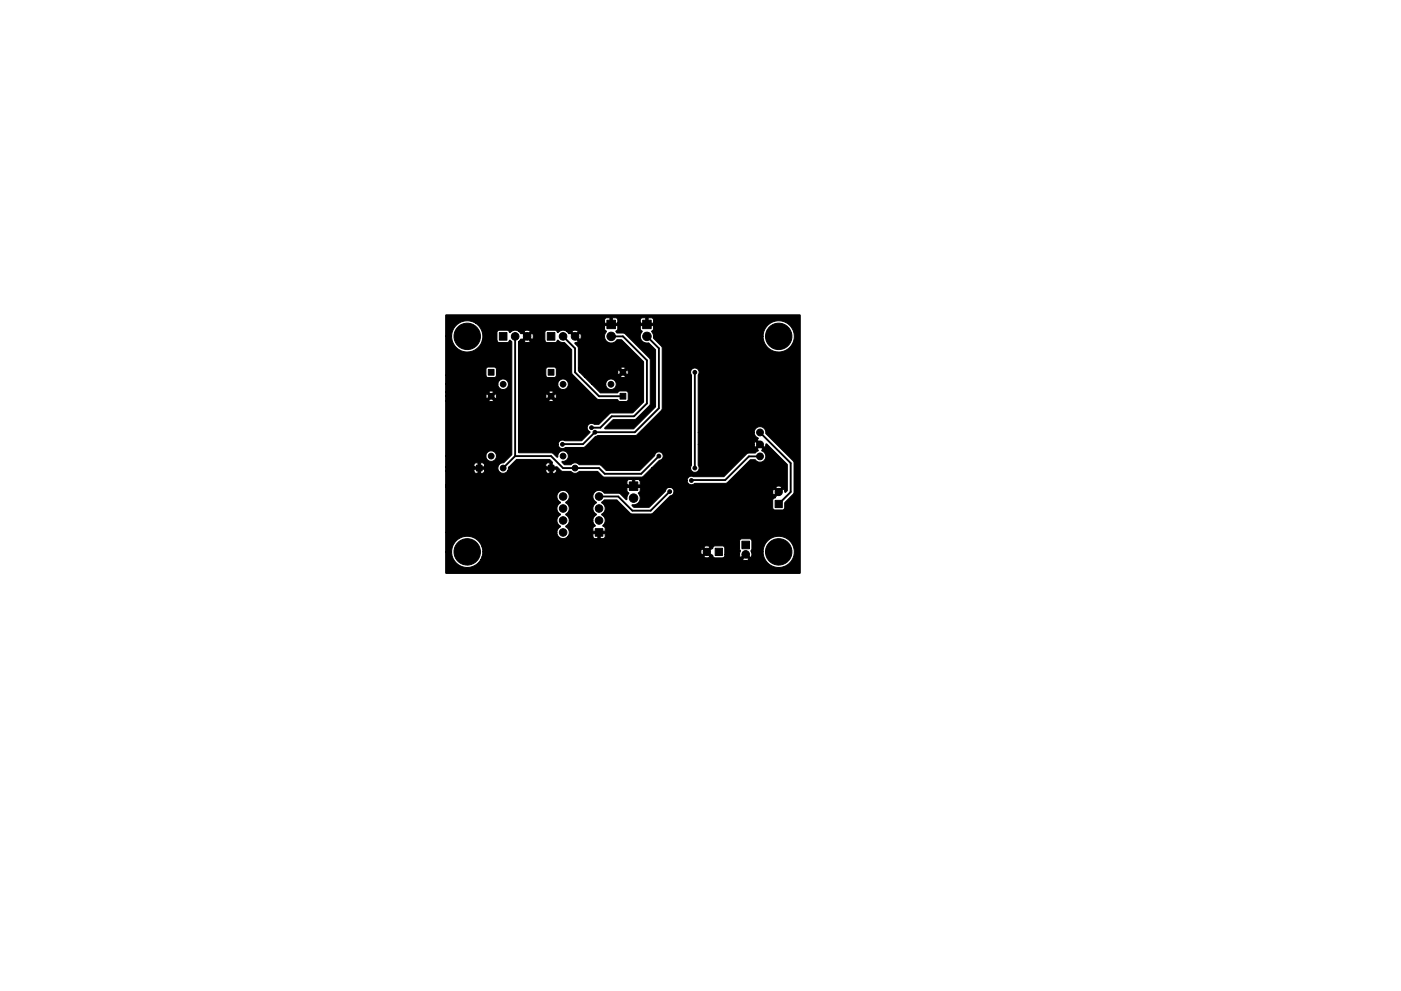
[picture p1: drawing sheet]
<svg xmlns="http://www.w3.org/2000/svg" width="297mm" height="210mm" viewBox="0 0 297 210" stroke-linecap="round" stroke-linejoin="round" font-family="sans-serif">
<g fill="#000" stroke="#000" stroke-width=".21">
<path d="M103.5 78.4h1.2v1.2h-1.2zM105.9 70.6h1.6v1.6h-1.6zM116 70.6h1.6v1.6h-1.6zM116.2 78.4h1.2v1.2h-1.2zM128.7 67.9h1.8v1.8h-1.8zM136.3 67.9h1.8v1.8h-1.8zM94.5 66.9l75-.1 .2 .1-.1 54.7-75 .1-.1-.2v-4.4h1.2a3.3 3.3 0 0 0 2.5 3.2 3.3 3.3 0 0 0 3.7-1.6h55.5a1.24 1.24 0 0 0 1.4 0l-.7-.7-.7 .7h-55.5l.3-.6 47 .1a1.2 1.2 0 0 0 1.3-.1l-.6-.6-.7 .6h-47l.2-1h46.2l.2 .7 .7-.7h.7l1.3 1.3h1.8l.3-.3 .1-.5h3.1l.2 .7 1.1-1 1.1 1 .2-.7-.1-.5h2.5a3.3 3.3 0 0 0 4.8 2.9 3.3 3.3 0 0 0 .4-5.6 3.3 3.3 0 0 0-5.2 2.3v.4h-2.5l.1-2.4-.4-.4h-1.8l-.3 .3-.1 1.9 .2 .4-.2 .7h-3.1v-1.4l-.5-.4-1.8 .1-.3 .5-.9 .7h-.7l-.7-.7-.2 .7h-46.2l-.2-1.1h47l.7 .7 .7-.7a1.23 1.23 0 0 0-1.4 0h-47l-.1-.3a3.3 3.3 0 0 0-3.7-1.8 3.3 3.3 0 0 0-2.7 3.2h-1.2v-4.1h23.6v.2a1.31 1.31 0 0 0 1 1 1.31 1.31 0 0 0 1.3-.4h5.3l.4 .5h1.8l.4-.3v-.8h-1v1.1h-.5l-.1-1.1h-1v.6h-5.3a1.41 1.41 0 0 0-.5-2.1l.6-.6 .2-.7h5l.1 .5 .4 .7-.4 .3-.1 .8h2.6v-.8l-.5-.3a1.48 1.48 0 0 0-.2-2.4 1.43 1.43 0 0 0 0-2.6l.6-.5h2.5l3.2 2.9 4.1 .1 .4-.2 3.7-3.7 .5-.2 .3-.6h20.9l.2 .7 .7-.7-.7-.7-.2 .7h-20.9a.92 .92 0 0 0-.8-1 .92 .92 0 0 0-1 .8l-3.5 3.4h-3.2l-.4-.4 .2-.1a1.47 1.47 0 0 0 1.4-.9 1.47 1.47 0 0 0-.3-1.6l.4-.4v-.8h-2.8v.8l.4 .4-.3 .6-.2 .8-1.5-1.3-3.2-.1a1.33 1.33 0 0 0-1.5-.5l-.2 .1a1.38 1.38 0 0 0 .1 2.4 1.43 1.43 0 0 0 0 2.6l-.6 .6-.2 .6h-5l-.2-.6-.5-.7a1.39 1.39 0 0 0 .7-1.3 1.39 1.39 0 0 0-.8-1.2 1.34 1.34 0 0 0 .6-1.9 1.34 1.34 0 0 0-2-.4 1.39 1.39 0 0 0 .3 2.3 1.43 1.43 0 0 0 0 2.6 1.43 1.43 0 0 0 0 2.5 1.61 1.61 0 0 0-.7 1.3h-23.6v-9.7h69.9l.7 .7 .7-.7a1.23 1.23 0 0 0-1.4 0h-69.9v-.4h41.2l-.1-1h10.1v.2a.95 .95 0 0 0 1.6 .5l6.7-.1 5-4.9h1.1a1.27 1.27 0 0 0 2.1-.1 1.27 1.27 0 0 0-.7-1.9l.3-.3-.7-.6-.6 .6 .3 .3-.7 .5-1.7 .1-5 4.9h-6.5a.91 .91 0 0 0-1.2 .8h-10.1l-.3-.2h-.7v1.2h-.5v-1.2l-1 .2-.2 1h-38.4v-2.9h6l.1 .3 .3 .1h1.4l.4-.4v-.4h-.8v.8h-.6v-.8h-.8v.4h-6v-1h8.2v-.6l-.4-.2h-.4v.8h-.6v-.8l-.7 .1-.1 .7h-6v-2.3h8.5v.2a1.12 1.12 0 0 0 1.6 .9 1.12 1.12 0 0 0 .4-1.8h-.1a1.12 1.12 0 0 0-1.2-.3 1.12 1.12 0 0 0-.7 1h-8.5v-11.7h9.1l.6 .2 .5-.2-.6-.6-.5 .6h-9.1v-1h8.5l.2 .7 .6-.6h.7l.6 .6 .2-.6-.2-.6-.6 .6h-.7l-.6-.6-.2 .5h-8.5v-.9h9.1l.5 .6 .6-.6-.6-.1-.5 .1h-9.1v-1.6h11.1v.2a1.12 1.12 0 0 0 1.7 .7 1.12 1.12 0 0 0-.1-1.9 1.12 1.12 0 0 0-1.6 1h-11.1v-1.9h8.5l.2 .4 .3 .1h1.4l.4-.4v-1.4l-.5-.4h-1.3l-.3 .1-.2 .3v1.3h-8.5v-8.2h1.2a3.3 3.3 0 0 0 2.9 3.3 3.3 3.3 0 0 0 3.7-2.5h3.1l.4 .5h1.7l.6-.5 .4 .3v23.9l-1.8 1.8a1.12 1.12 0 0 0-1 1.6 1.12 1.12 0 0 0 1.9 .2h8.1l.2 .3 .3 .1h1.4l.3-.4v-.4h-.8v.8h-.5v-.8h-.9v.4h-8.1l.4-1h8.6v-.8l-.7 .1-.2 .7h-7.7l1.6-1.5h6.9l.6 .6v1l1-.1 1.1 1h1.8l.6 .4h.4l.8-.4h3.9l1 1.1 .5 .1h7.9l2.1-1.9h8.2a.92 .92 0 0 0 1.3 .9 .92 .92 0 0 0 .3-1.5v-4.4h11.9l.2 .7 .7-.7-.7-.7-.2 .7h-11.9v-2.6h11.9l.3 .8 .6 .5-.3 .3 1.7 1.6 .2-.7h.2l4.3 4.4v5.5l-.4 .4-.4-.8-1.7 1.9-.4 .2-.2 .3v1.6l.2 .4 .3 .1 1.8-.1 .3-.3v-1.2l1.9-2v-6.5l-5.9-6.1a1.26 1.26 0 0 0-1.1-1.5 1.26 1.26 0 0 0-1.4 1.2h-11.9v-12.1a.96 .96 0 0 0-.2-1.4l-.4-.1a.94 .94 0 0 0-.9 .5 .94 .94 0 0 0 .1 1v19.1l-.2 .6h-8.2l1.6-1.6a.93 .93 0 0 0 .8-.9 .93 .93 0 0 0-.9-.9 .93 .93 0 0 0-.9 .8l-3.2 3.1h-7l-1.4-1.2h-4.4l-.8-.4-.6 .1-.4 .3h-1.3l-.6-.6 .9-.3 .5-.8a1.11 1.11 0 0 0-.8-1.2 1.2 1.2 0 0 0-1.5 1.3l-1-.8-.3-.1-6.9-.1-.1-1.7h8.4a.95 .95 0 0 0 .6 .8 .95 .95 0 0 0 1-.2h3.9l2.4-2.3 .5-.2h8.1l5.4-5.3 .2-.4v-12.8l-.2-.5-1.6-1.6v-.4h23.2a3.3 3.3 0 0 0 4.8 2.9 3.3 3.3 0 0 0 .4-5.7 3.3 3.3 0 0 0-5.2 2.4v.4h-23.2l-.4-1.1 .4-.5v-.7h-2.8v.7l.4 .5a1.48 1.48 0 0 0-.3 1.8 1.48 1.48 0 0 0 1.7 .7l1.4 1.5v12l-4.7 4.7h-6l-.1-.2 1.8-1.8 4.8-.1 2.9-2.8 .2-.5-.1-9.5-5.2-5.3-.5-.1-1.3-.1-.2-.3 .4-.5v-.7h-2.8v.7l.4 .5a1.46 1.46 0 0 0 .1 2.2 1.46 1.46 0 0 0 2.2-.4h.9l4.6 4.7 .1 8.4-2.4 2.4h-4.6l-2.5 2.4-1.1-.1a.95 .95 0 0 0-1.3 .5 .95 .95 0 0 0 .5 1.3l-1.8 1.8h-3.6a.91 .91 0 0 0-1.4 .8h-8.4v-9.3h6.4l.6 .2 .5-.2-.6-.6-.5 .6h-6.4v-1h5.8l.2 .7 .6-.6h.7l.6 .6 .2-.6-.2-.6-.6 .6h-.7l-.6-.6-.2 .5h-5.8v-.9h6.4l.5 .6 .6-.6-.6-.1-.5 .1h-6.4v-1.6h8.4v.2a1.12 1.12 0 0 0 1.7 .7 1.12 1.12 0 0 0-.1-1.9 1.12 1.12 0 0 0-1.6 1h-8.4v-1.9h5.8l.2 .4 .3 .1h1.4l.4-.4v-1.4l-.5-.4h-1.3l-.3 .1-.2 .3v1.3h-5.8v-7.1h1.1a1.27 1.27 0 0 0 1.5 0l-.2-.3h3.2l.4 .5h1.8l.6-.5 .6 .4 .8 .1 1.5 1.5 .1 5.2 5.2 5.2 .5 .2h3.9l.5 .4h1.4l.3-.3 .1-1.5-.3-.4h-1.5l-.5 .4h-3.6l-1.9-1.9h3a1.12 1.12 0 0 0 1.6 1 1.12 1.12 0 0 0 .2-1.8 1.12 1.12 0 0 0-1.8 .6v.2h-3l-1.5-1.6h7.6l.6 .2 .6-.2-.6-.5-.6 .5h-7.6l-1-.9h8.1l.1 .6 .6-.6h.7l.6 .6 .2-.6-.2-.6-.6 .6h-.7l-.6-.6-.1 .6h-8.1l-.3-.3v-.7h8.9l.6 .6 .6-.6-.7-.1-.5 .1h-8.9v-4.1l-.1-.5-.6-.6 .7-.3-1-1.1h.7l.7 .7a1.27 1.27 0 0 0 0-1.5l-.7 .8h-.7l-.8-.8-.2 .2-.5-.5h1.1l.7 .7 .7-.7a1.23 1.23 0 0 0-1.4 0l-1.2-.1a1.52 1.52 0 0 0-1.8 .4l-.4-.5h-2l-.3 .4v1.7h-3.2l-.5-.5-.8 .8h-1l.4-.6 .3 .2 .7-.7h.7l.7 .7a1.27 1.27 0 0 0 .1-1.5l-.8 .8h-.7l-.7-.8-.3 .2-.4-.5h1l.8 .7 .7-.7a1.23 1.23 0 0 0-1.5 0l-1.1-.1a1.52 1.52 0 0 0-1.8 .4l-.5-.5h-2l-.2 .4v1.7h-3.1l.1-.5a3.3 3.3 0 0 0-1.6-3.1h37.7l.1-.7-.3-.4-.9-.1v1.2h-.5v-1.2l-1 .2-.1 1h-4.8l-.1-.9-.4-.3h-.7v1.2h-.5v-1.2l-1 .2-.1 1h-27.4l-1-.5a3.3 3.3 0 0 0-4.1 3.3h-1.2zM101 98.7h1.2v1.2h-1.2zM116.2 98.7h1.2v1.2h-1.2zM131.5 83.5h1.2v1.2h-1.2zM126.2 112.2h1.6v1.6h-1.6zM133.4 102.2h1.8v1.8h-1.8z"/>
<path d="M151.6 116.3h1.6v1.6h-1.6zM157.3 114.8h1.6v1.6h-1.6zM164.3 106.2h1.6v1.5h-1.6z"/>
<circle cx="99.1" cy="71.4" r="2.8"/>
<circle cx="109.2" cy="71.4" r=".8"/>
<circle cx="111.8" cy="71.4" r=".8"/>
<circle cx="119.4" cy="71.4" r=".8"/>
<circle cx="121.9" cy="71.4" r=".8"/>
<circle cx="129.6" cy="71.4" r=".9"/>
<circle cx="132.1" cy="79" r=".61"/>
<circle cx="137.2" cy="71.4" r=".9"/>
<circle cx="147.3" cy="79" r=".4"/>
<circle cx="165.1" cy="71.4" r="2.8"/>
<circle cx="104.1" cy="96.8" r=".61"/>
<circle cx="104.1" cy="84.1" r=".61"/>
<circle cx="106.7" cy="81.5" r=".61"/>
<circle cx="106.7" cy="99.3" r=".61"/>
<circle cx="116.8" cy="84.1" r=".61"/>
<circle cx="119.3" cy="94.3" r=".4"/>
<circle cx="119.4" cy="81.5" r=".61"/>
<circle cx="119.4" cy="96.8" r=".61"/>
<circle cx="121.9" cy="99.3" r=".61"/>
<circle cx="125.4" cy="90.7" r=".4"/>
<circle cx="126.1" cy="91.7" r=".4"/>
<circle cx="129.5" cy="81.5" r=".61"/>
<circle cx="139.7" cy="96.8" r=".4"/>
<circle cx="147.3" cy="99.3" r=".4"/>
<circle cx="161.1" cy="91.7" r=".72"/>
<circle cx="161.1" cy="96.8" r=".72"/>
<circle cx="161.1" cy="94.3" r=".72"/>
<circle cx="99.1" cy="117.1" r="2.8"/>
<circle cx="119.4" cy="107.9" r=".8"/>
<circle cx="119.4" cy="110.4" r=".8"/>
<circle cx="119.4" cy="105.3" r=".8"/>
<circle cx="119.4" cy="113" r=".8"/>
<circle cx="127" cy="107.9" r=".8"/>
<circle cx="127" cy="110.4" r=".8"/>
<circle cx="127" cy="105.3" r=".8"/>
<circle cx="134.3" cy="105.7" r=".9"/>
<circle cx="142" cy="104.3" r=".4"/>
<circle cx="146.6" cy="101.9" r=".4"/>
<circle cx="149.9" cy="117.1" r=".76"/>
<circle cx="158.1" cy="117.6" r=".8"/>
<circle cx="165.1" cy="117.1" r="2.8"/>
<circle cx="165.1" cy="104.4" r=".76"/>
</g>
<path d="M109.2 71.4v25.4M119.4 71.4l2.5 2.5v5.1l5.1 5.1h5.1M129.6 71.4h2.5l5.1 5v9.2l-2.8 2.7h-4.7l-2.4 2.4h-1.9M137.2 71.4l2.5 2.5v12.7l-5.1 5.1h-8.5l-2.5 2.5-4.3 .1M147.3 79v20.3M109.2 96.8h7.6l2.6 2.5h7.6l1.2 1.2h7.7l3.8-3.7M109.2 96.8l-2.5 2.5M161.1 96.8h-2.3l-5 5-7.2 .1M161.1 91.7l6.5 6.6v6.1l-2.5 2.5M142 104.3l-4.1 4h-3.8l-3-3h-4.1" fill="none" stroke="#000" stroke-width=".4"/>
</svg>
